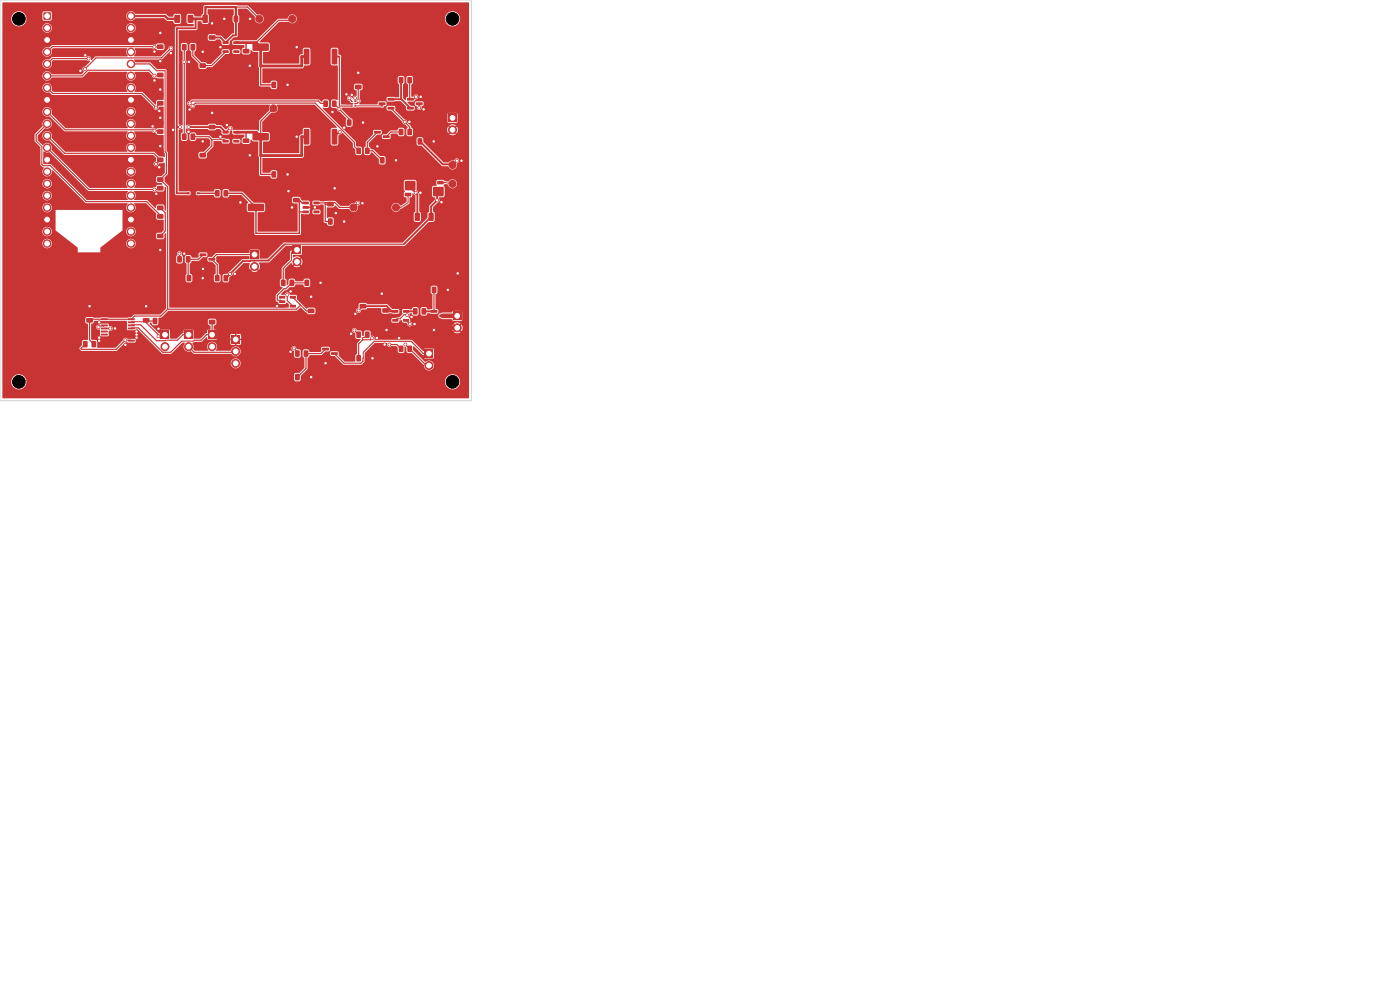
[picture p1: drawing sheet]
<svg xmlns="http://www.w3.org/2000/svg" width="297mm" height="210mm" viewBox="0 0 297 210" stroke-linecap="round" stroke-linejoin="round" font-family="sans-serif">
<g fill="#c83434">
<path d="M62.6 74.4l.8-.1 .2 .2v1l-.2 .2h-.6l-.2-.2z"/>
<path d="M64.5 74.4l.7-.1 .2 .2v1l-.1 .2h-.7l-.2-.2z"/>
<path d="M37.6 54.4l.7-.1 .3 .2v1l-.2 .2h-.6l-.2-.2z"/>
<path d="M39.5 54.4l.7-.1 .2 .2v1l-.1 .2h-.7l-.2-.2z"/>
<path d="M52.6 43.3l3.3-.1 .2 .3-.1 1.1-.2 .2h-3.1l-.2-.2z"/>
<path d="M58 43.3l3.3-.1 .2 .3-.1 1.1-.2 .2h-3.1l-.2-.2z"/>
<path d="M45.6 40.4l.7-.1 .3 .2v1l-.2 .2h-.6l-.2-.2z"/>
<path d="M47.5 40.4l.7-.1 .2 .2v1l-.1 .2h-.7l-.2-.2z"/>
</g>
<circle cx="96" cy="35" r=".75" fill="#c83434" stroke="#c83434" stroke-width=".21"/>
<g fill="#c83434">
<path d="M38.6 28.4l.7-.1 .3 .2v1l-.2 .2h-.6l-.2-.2z"/>
<path d="M40.5 28.4l.7-.1 .2 .2v1l-.1 .2h-.7l-.2-.2z"/>
<path d="M49.2 71.2h1.7v1.7h-1.7z"/>
</g>
<g fill="#c83434" stroke="#c83434" stroke-width=".21">
<circle cx="50" cy="74.5" r=".85"/>
<circle cx="50" cy="77.1" r=".85"/>
</g>
<g fill="#c83434">
<path d="M91.4 65.8h1.3l.1 .5h-1.4z"/>
<path d="M91.4 67.7h1.3l.1 .5h-1.4z"/>
<path d="M93.2 66.7h1.4l.1 .5-1.4 .1z"/>
<path d="M57.6 36.4l.8-.1 .2 .2v1l-.2 .2h-.6l-.2-.2z"/>
<path d="M59.5 36.4l.7-.1 .2 .2v1l-.1 .2h-.7l-.2-.2z"/>
<path d="M64.5 10.4l.9-.1 .2 .2v2.9l-.1 .3h-.8l-.3-.2z"/>
<path d="M70.4 10.4l.9-.1 .3 .2v2.9l-.2 .3h-.8l-.2-.2z"/>
<path d="M33.4 51.5h1.1l.2 .2v.6l-.2 .1h-1l-.2-.2z"/>
<path d="M33.4 49.6h1.1l.2 .2v.6l-.2 .2-1-.1-.2-.2z"/>
<path d="M79.4 27.8h1.3l.1 .5h-1.4z"/>
<path d="M79.4 29.7h1.3l.1 .5h-1.4z"/>
<path d="M81.2 28.7h1.4l.1 .5-1.4 .1z"/>
<path d="M44.4 67.9l1.1-.1 .2 .3v.6l-.2 .1h-1l-.2-.2z"/>
<path d="M44.4 66h1.1l.2 .2v.6l-.2 .2h-1l-.2-.2z"/>
<path d="M62.1 52.2h1.7v1.7h-1.7z"/>
</g>
<circle cx="63" cy="55.5" r=".85" fill="#c83434" stroke="#c83434" stroke-width=".21"/>
<g fill="#c83434">
<path d="M85.9 38.4h2.2v1.9h-2.2z"/>
<path d="M85.9 40.9h1.3l.1 .7h-1.4z"/>
<path d="M92.8 38.4h1.2l.1 .6-1.3 .1z"/>
<path d="M91.9 39.7h2.2v1.9h-2.2z"/>
<path d="M51.5 10.4h1.3l.1 .2v.6l-.2 .2-1.1-.1-.1-.2z"/>
<path d="M51.5 12.3h1.3l.1 .2v.6l-.2 .2-1.1-.1-.1-.2z"/>
<path d="M68.6 21.4l.8-.1 .2 .2v1l-.2 .2h-.6l-.2-.2z"/>
<path d="M70.5 21.4l.7-.1 .2 .2v1l-.1 .2h-.7l-.2-.2z"/>
<path d="M96.2 66.2h1.6v1.7h-1.6z"/>
</g>
<circle cx="97" cy="69.5" r=".85" fill="#c83434" stroke="#c83434" stroke-width=".21"/>
<g fill="#c83434">
<path d="M64.6 59.4l.7-.1 .3 .2v1l-.2 .2h-.6l-.2-.2z"/>
<path d="M66.5 59.4l.7-.1 .2 .2v1l-.1 .2h-.6l-.3-.2z"/>
<path d="M81.1 65.4h1.3l.1 .2v.6l-.2 .2-1.1-.1-.1-.2z"/>
<path d="M81.1 67.3h1.3l.1 .2v.6l-.2 .2-1.1-.1-.1-.2z"/>
</g>
<circle cx="96" cy="39" r=".75" fill="#c83434" stroke="#c83434" stroke-width=".21"/>
<g fill="#c83434">
<path d="M69.6 46.4l.7-.1 .3 .2v1l-.2 .2h-.6l-.2-.2z"/>
<path d="M71.5 46.4l.7-.1 .2 .2v1l-.1 .2h-.6l-.3-.2z"/>
</g>
<circle cx="75" cy="44" r=".75" fill="#c83434" stroke="#c83434" stroke-width=".21"/>
<g fill="#c83434">
<path d="M84.6 73.4l.8-.1 .2 .2v1l-.2 .2h-.6l-.2-.2z"/>
<path d="M86.5 73.4l.7-.1 .2 .2v1l-.1 .2h-.7l-.2-.2z"/>
<path d="M80.6 33.4l.7-.1 .3 .2v1l-.2 .2h-.6l-.2-.2z"/>
<path d="M82.5 33.4l.7-.1 .2 .2v1l-.1 .2h-.7l-.2-.2z"/>
<path d="M95.1 24.2h1.7v1.7h-1.7z"/>
</g>
<circle cx="96" cy="27.5" r=".85" fill="#c83434" stroke="#c83434" stroke-width=".21"/>
<g fill="#c83434">
<path d="M18.3 67.5h1.3l.1 .2v.6l-.2 .2-1.1-.1-.1-.2z"/>
<path d="M18.3 65.6h1.3l.1 .2v.6l-.2 .2-1.1-.1-.1-.2z"/>
<path d="M49.6 3.3h.7l.2 .1v1.1l-.1 .2h-.6l-.2-.1z"/>
<path d="M51.5 3.3h.7l.2 .1v1.1l-.1 .2h-.6l-.2-.1z"/>
<path d="M44.3 7.5h1.3l.1 .2v.6l-.2 .2-1.1-.1-.1-.2z"/>
<path d="M44.3 5.6h1.3l.1 .2v.6l-.2 .2-1.1-.1-.1-.2z"/>
<path d="M53.2 53.2h1.6v1.7h-1.6z"/>
</g>
<circle cx="54" cy="56.5" r=".85" fill="#c83434" stroke="#c83434" stroke-width=".21"/>
<g fill="#c83434">
<path d="M45.6 58.4l.7-.1 .3 .2v1l-.2 .2h-.6l-.2-.2z"/>
<path d="M47.5 58.4l.7-.1 .2 .2v1l-.1 .2h-.7l-.2-.2z"/>
<path d="M59.2 62.8h1.2l.1 .5h-1.2z"/>
<path d="M59.2 63.7h1.2l.1 .5-1.2 .1z"/>
<path d="M59.2 64.7h1.2l.1 .5h-1.2z"/>
<path d="M61.5 64.7h1.2l.1 .5h-1.2z"/>
<path d="M61.5 62.8h1.2l.1 .5h-1.2z"/>
<path d="M62.6 79.4l.8-.1 .2 .2v1l-.2 .2h-.6l-.2-.2z"/>
<path d="M64.5 79.4l.7-.1 .2 .2v1l-.1 .2h-.7l-.2-.2z"/>
<path d="M64.5 27.4l.9-.1 .2 .2v2.9l-.1 .3h-.8l-.3-.2z"/>
<path d="M70.4 27.4l.9-.1 .3 .2v2.9l-.2 .3h-.8l-.2-.2z"/>
<path d="M43 3.2l.8-.1 .3 .2v1.4l-.2 .2h-.7l-.2-.2z"/>
<path d="M46 3.2l.8-.1 .2 .2v1.4l-.1 .2h-.8l-.2-.2z"/>
<path d="M47.2 27.8h1.2l.1 .5h-1.2z"/>
<path d="M47.2 28.7h1.2l.1 .5-1.2 .1z"/>
<path d="M47.2 29.7h1.2l.1 .5h-1.2z"/>
<path d="M49.5 29.7h1.2l.1 .5h-1.2z"/>
<path d="M49.5 27.8h1.2l.1 .5h-1.2z"/>
<path d="M53.6 28.3l3.3-.1 .2 .3-.1 1.1-.2 .2h-3.1l-.1-.2z"/>
<path d="M59 28.3l3.3-.1 .1 .3v1.1l-.2 .2h-3.1l-.1-.2z"/>
<path d="M87.6 65.4h.7l.3 .1v1l-.2 .2-.6 .1-.2-.2z"/>
<path d="M89.5 65.4h.7l.2 .1v1l-.1 .2-.6 .1-.3-.2z"/>
<path d="M75.3 18h1.3l.1 .2v.6l-.2 .2-1.1-.1-.1-.2z"/>
<path d="M75.3 16.1h1.3l.1 .2v.6l-.2 .2-1.1-.1-.1-.2z"/>
<path d="M9.3 2.7h1.4v1.4h-1.4z"/>
</g>
<circle cx="10" cy="5.9" r=".8" fill="#c83434" stroke="#c83434" stroke-width=".21"/>
<path d="M9.4 8l.5-.3 .9 .1v1.4l-.8 .1a.8 .8 0 0 1-.7-.5 .8 .8 0 0 1 .1-.8z" fill="#c83434"/>
<g fill="#c83434" stroke="#c83434" stroke-width=".21">
<circle cx="10" cy="11" r=".8"/>
<circle cx="10" cy="13.6" r=".8"/>
<circle cx="10" cy="16.1" r=".8"/>
<circle cx="10" cy="18.6" r=".8"/>
</g>
<path d="M9.4 20.7l.5-.3 .9 .1v1.4l-.8 .1a.8 .8 0 0 1-.7-.5 .8 .8 0 0 1 .1-.8z" fill="#c83434"/>
<g fill="#c83434" stroke="#c83434" stroke-width=".21">
<circle cx="10" cy="23.7" r=".8"/>
<circle cx="10" cy="26.3" r=".8"/>
<circle cx="10" cy="28.8" r=".8"/>
<circle cx="10" cy="31.3" r=".8"/>
</g>
<path d="M9.4 33.4l.5-.3 .9 .1v1.4l-.8 .1a.8 .8 0 0 1-.7-.5 .8 .8 0 0 1 .1-.8z" fill="#c83434"/>
<g fill="#c83434" stroke="#c83434" stroke-width=".21">
<circle cx="10" cy="36.4" r=".8"/>
<circle cx="10" cy="39" r=".8"/>
<circle cx="10" cy="41.5" r=".8"/>
<circle cx="10" cy="44" r=".8"/>
</g>
<path d="M9.5 46l.5-.2h.6l.2 .1v1.4l-.8 .1a.8 .8 0 0 1-.8-.6 .8 .8 0 0 1 .3-.8z" fill="#c83434"/>
<g fill="#c83434" stroke="#c83434" stroke-width=".21">
<circle cx="10" cy="49.1" r=".8"/>
<circle cx="10" cy="51.7" r=".8"/>
<circle cx="27.8" cy="51.7" r=".8"/>
<circle cx="27.8" cy="49.1" r=".8"/>
</g>
<path d="M27.1 45.8h.7a.8 .8 0 0 1 .8 .7 .8 .8 0 0 1-.7 .9l-.9-.1z" fill="#c83434"/>
<g fill="#c83434" stroke="#c83434" stroke-width=".21">
<circle cx="27.8" cy="44" r=".8"/>
<circle cx="27.8" cy="41.5" r=".8"/>
<circle cx="27.8" cy="39" r=".8"/>
<circle cx="27.8" cy="36.4" r=".8"/>
</g>
<path d="M27.1 33.1h.7a.8 .8 0 0 1 .8 .8 .8 .8 0 0 1-.8 .8l-.8-.1z" fill="#c83434"/>
<g fill="#c83434" stroke="#c83434" stroke-width=".21">
<circle cx="27.8" cy="31.3" r=".8"/>
<circle cx="27.8" cy="28.8" r=".8"/>
<circle cx="27.8" cy="26.3" r=".8"/>
<circle cx="27.8" cy="23.7" r=".8"/>
</g>
<path d="M27.1 20.4h.7a.8 .8 0 0 1 .8 .8 .8 .8 0 0 1-.8 .8l-.8-.1z" fill="#c83434"/>
<g fill="#c83434" stroke="#c83434" stroke-width=".21">
<circle cx="27.8" cy="18.6" r=".8"/>
<circle cx="27.8" cy="16.1" r=".8"/>
<circle cx="27.8" cy="13.6" r=".8"/>
<circle cx="27.8" cy="11" r=".8"/>
</g>
<path d="M27.1 7.7h.7a.8 .8 0 0 1 .8 .8 .8 .8 0 0 1-.8 .8l-.8-.1z" fill="#c83434"/>
<g fill="#c83434" stroke="#c83434" stroke-width=".21">
<circle cx="27.8" cy="5.9" r=".8"/>
<circle cx="27.8" cy="3.4" r=".8"/>
</g>
<g fill="#c83434">
<path d="M86.4 20.8h1.3l.1 .5h-1.4z"/>
<path d="M86.4 22.7h1.3l.1 .5h-1.4z"/>
<path d="M88.2 21.7h1.4l.1 .5-1.4 .1z"/>
<path d="M34.1 70.2h1.7v1.7h-1.7z"/>
</g>
<circle cx="35" cy="73.5" r=".85" fill="#c83434" stroke="#c83434" stroke-width=".21"/>
<path d="M44.2 70.2h1.7v1.7h-1.7z" fill="#c83434"/>
<circle cx="45" cy="73.5" r=".85" fill="#c83434" stroke="#c83434" stroke-width=".21"/>
<g fill="#c83434">
<path d="M42.4 32.5l1.1-.1 .2 .3v.6l-.3 .1h-.9l-.2-.2z"/>
<path d="M42.4 30.6h1.1l.2 .2v.6l-.3 .2h-.9l-.2-.2z"/>
</g>
<circle cx="58" cy="23" r=".75" fill="#c83434" stroke="#c83434" stroke-width=".21"/>
<g fill="#c83434">
<path d="M32.4 67.5l.7-.1 .3 .2v1l-.2 .2h-.6l-.2-.2z"/>
<path d="M34.3 67.5l.7-.1 .2 .2v1l-.1 .2h-.7l-.2-.2z"/>
<path d="M69.4 42.9l1.3-.1 .1 .3v.5l-.2 .2h-1.1l-.1-.2z"/>
<path d="M69.4 44.8l1.3-.1 .1 .3v.5l-.2 .2h-1.1l-.1-.2z"/>
<path d="M44.3 26.5h1.3l.1 .2v.6l-.2 .2-1.1-.1-.1-.2z"/>
<path d="M44.3 24.6h1.3l.1 .2v.6l-.2 .2-1.1-.1-.1-.2z"/>
<path d="M84.6 27.4l.8-.1 .2 .2v1l-.2 .2h-.6l-.2-.2z"/>
<path d="M86.5 27.4l.7-.1 .2 .2v1l-.1 .2h-.7l-.2-.2z"/>
<path d="M41.8 40.8h.5v.4h-.5z"/>
<path d="M39.7 40.8h.5v.4h-.5z"/>
</g>
<circle cx="62" cy="4" r=".75" fill="#c83434" stroke="#c83434" stroke-width=".21"/>
<g fill="#c83434">
<path d="M73.6 25.4l.8-.1 .2 .2v1l-.2 .2h-.6l-.2-.2z"/>
<path d="M75.5 25.4l.7-.1 .2 .2v1l-.1 .2h-.7l-.2-.2z"/>
<path d="M65.3 65.5h1.3l.1 .2v.6l-.2 .2-1.1-.1-.1-.2z"/>
<path d="M65.3 63.6h1.3l.1 .2v.6l-.2 .2-1.1-.1-.1-.2z"/>
<path d="M39.1 70.2h1.7v1.7h-1.7z"/>
</g>
<circle cx="40" cy="73.5" r=".85" fill="#c83434" stroke="#c83434" stroke-width=".21"/>
<g fill="#c83434">
<path d="M33.4 9.5l1.1-.1 .2 .3v.6l-.3 .1h-.9l-.2-.2z"/>
<path d="M33.4 7.6h1.1l.2 .2v.6l-.3 .2h-.9l-.2-.2z"/>
<path d="M33.4 45.5l1.1-.1 .2 .3v.6l-.3 .1h-.9l-.2-.2z"/>
<path d="M33.4 43.6h1.1l.2 .2v.6l-.3 .2h-.9l-.2-.2z"/>
<path d="M88 45.2l.9-.1 .2 .2v1.3l-.2 .3h-.7l-.2-.2z"/>
<path d="M91 45.2l.8-.1 .2 .2v1.3l-.1 .3h-.7l-.3-.2z"/>
<path d="M47.2 8.8h1.2l.1 .5h-1.2z"/>
<path d="M47.2 9.7h1.2l.1 .5-1.2 .1z"/>
<path d="M47.2 10.7h1.2l.1 .5h-1.2z"/>
<path d="M49.5 10.7h1.2l.1 .5h-1.2z"/>
<path d="M49.5 8.8h1.2l.1 .5h-1.2z"/>
<path d="M33.4 15.5l1.1-.1 .2 .3v.6l-.3 .1h-.9l-.2-.2z"/>
<path d="M33.4 13.6h1.1l.2 .2v.6l-.3 .2h-.9l-.2-.2z"/>
<path d="M30.3 67.5h1.3l.1 .2v.6l-.2 .2-1.1-.1-.1-.2z"/>
<path d="M30.3 65.6h1.3l.1 .2v.6l-.2 .2-1.1-.1-.1-.2z"/>
<path d="M74.5 21.4h.3v.2h-.3z"/>
<path d="M74.5 21.9h.3v.2h-.3z"/>
<path d="M74.5 22.4h.3v.2h-.3z"/>
<path d="M75.2 22.4h.3v.2h-.3z"/>
<path d="M75.2 21.9h.3v.2h-.3z"/>
<path d="M75.2 21.4h.3v.2h-.3z"/>
<path d="M83.2 65.8h1.2l.1 .5h-1.2z"/>
<path d="M83.2 66.7h1.2l.1 .5-1.2 .1z"/>
<path d="M83.2 67.7h1.2l.1 .5h-1.2z"/>
<path d="M85.5 67.7h1.2l.1 .5h-1.2z"/>
<path d="M85.5 65.8h1.2l.1 .5h-1.2z"/>
<path d="M17.6 72.4l.8-.1 .2 .2v1l-.2 .2h-.6l-.2-.2z"/>
<path d="M19.5 72.4l.7-.1 .2 .2v1l-.1 .2h-.6l-.3-.2z"/>
<path d="M82.2 22.7h1.4l.1 .5h-1.4z"/>
<path d="M82.2 20.8h1.4l.1 .5h-1.4z"/>
<path d="M80.4 21.7h1.3l.1 .5-1.4 .1z"/>
<path d="M33.4 21.5l1.1-.1 .2 .3v.6l-.3 .1h-.9l-.2-.2z"/>
<path d="M33.4 19.6h1.1l.2 .2v.6l-.3 .2h-.9l-.2-.2z"/>
<path d="M76.3 64.5h1.3l.1 .2v.6l-.2 .2-1.1-.1-.1-.2z"/>
<path d="M76.3 62.6h1.3l.1 .2v.6l-.2 .2-1.1-.1-.1-.2z"/>
<path d="M33.4 33.5l1.1-.1 .2 .3v.6l-.3 .1h-.9l-.2-.2z"/>
<path d="M33.4 31.6h1.1l.2 .2v.6l-.3 .2h-.9l-.2-.2z"/>
<path d="M38.6 9.4l.7-.1 .3 .2v1l-.2 .2h-.6l-.2-.2z"/>
<path d="M40.5 9.4l.7-.1 .2 .2v1l-.1 .2h-.7l-.2-.2z"/>
<path d="M51.5 29.4h1.3l.1 .2v.6l-.2 .2-1.1-.1-.1-.2z"/>
<path d="M51.5 31.3h1.3l.1 .2v.6l-.2 .2-1.1-.1-.1-.2z"/>
<path d="M42.4 13.5l1.1-.1 .2 .3v.6l-.3 .1h-.9l-.2-.2z"/>
<path d="M42.4 11.6h1.1l.2 .2v.6l-.3 .2h-.9l-.2-.2z"/>
<path d="M75.6 70.4l.7-.1 .3 .2v1l-.2 .2h-.6l-.2-.2z"/>
<path d="M77.5 70.4l.7-.1 .2 .2v1l-.1 .2h-.7l-.2-.2z"/>
<path d="M84.6 16.4l.8-.1 .2 .2v1l-.2 .2h-.6l-.2-.2z"/>
<path d="M86.5 16.4l.7-.1 .2 .2v1l-.1 .2h-.7l-.2-.2z"/>
<path d="M62.2 42h1.2l.2 .2v.6l-.3 .2-1-.1-.2-.2z"/>
<path d="M62.2 40.1h1.2l.2 .2v.6l-.3 .2-1-.1-.2-.2z"/>
<path d="M42.4 53.8h1.3l.1 .5h-1.4z"/>
<path d="M42.4 55.7h1.3l.1 .5h-1.4z"/>
<path d="M44.2 54.7h1.4l.1 .5-1.4 .1z"/>
<path d="M21.4 67.6l1.4-.1 .1 .4h-1.4z"/>
<path d="M21.4 68.2h1.4l.1 .3-1.4 .1z"/>
<path d="M21.4 68.9l1.4-.1 .1 .4h-1.4z"/>
<path d="M21.4 69.5h1.4l.1 .3-1.4 .1z"/>
<path d="M21.4 70.2l1.4-.1 .1 .4h-1.4z"/>
<path d="M21.4 70.8h1.4l.1 .3-1.4 .1z"/>
<path d="M21.4 71.5l1.4-.1 .1 .4h-1.4z"/>
<path d="M21.4 72.1h1.4l.1 .3-1.4 .1z"/>
<path d="M27.2 72.1h1.3l.1 .3-1.4 .1z"/>
<path d="M27.2 71.5l1.3-.1 .1 .4h-1.4z"/>
<path d="M27.2 70.8h1.3l.1 .3-1.4 .1z"/>
<path d="M27.2 70.2l1.3-.1 .1 .4h-1.4z"/>
<path d="M27.2 69.5h1.3l.1 .3-1.4 .1z"/>
<path d="M27.2 68.9l1.3-.1 .1 .4h-1.4z"/>
<path d="M27.2 68.2h1.3l.1 .3-1.4 .1z"/>
<path d="M27.2 67.6l1.3-.1 .1 .4h-1.4z"/>
<path d="M90.1 74.2h1.8v1.7h-1.8z"/>
</g>
<circle cx="91" cy="77.5" r=".85" fill="#c83434" stroke="#c83434" stroke-width=".21"/>
<g fill="#c83434">
<path d="M64.2 42.8h1.2l.1 .5h-1.2z"/>
<path d="M64.2 43.7h1.2l.1 .5-1.2 .1z"/>
<path d="M64.2 44.7h1.2l.1 .5h-1.2z"/>
<path d="M66.5 44.7h1.2l.1 .5h-1.2z"/>
<path d="M66.5 42.8h1.2l.1 .5h-1.2z"/>
<path d="M88.6 29.4l.7-.1 .3 .2v1l-.2 .2h-.6l-.2-.2z"/>
<path d="M90.5 29.4l.7-.1 .2 .2v1l-.1 .2h-.7l-.2-.2z"/>
</g>
<circle cx="55" cy="4" r=".75" fill="#c83434" stroke="#c83434" stroke-width=".21"/>
<g fill="#c83434">
<path d="M68.4 73.8h1.3l.1 .5h-1.4z"/>
<path d="M68.4 75.7h1.3l.1 .5h-1.4z"/>
<path d="M70.2 74.7h1.4l.1 .5-1.4 .1z"/>
<path d="M37 3.2l1-.1 .2 .2v1.3l-.1 .3h-.9l-.2-.2z"/>
<path d="M39.8 3.2l1-.1 .2 .2v1.3l-.1 .3h-.9l-.2-.2z"/>
<path d="M91.6 60.9l.8-.1 .2 .2v1l-.2 .2h-.6l-.2-.2z"/>
<path d="M93.5 60.9l.7-.1 .2 .2v1l-.1 .2h-.7l-.2-.2z"/>
<path d="M33.4 27.5l1.1-.1 .2 .3v.6l-.3 .1h-.9l-.2-.2z"/>
<path d="M33.4 25.6h1.1l.2 .2v.6l-.3 .2h-.9l-.2-.2z"/>
<path d="M33.4 39.5l1.1-.1 .2 .3v.6l-.3 .1h-.9l-.2-.2z"/>
<path d="M33.4 37.6h1.1l.2 .2v.6l-.3 .2h-.9l-.2-.2z"/>
<path d="M39.6 58.4l.8-.1 .2 .2v1l-.2 .2h-.6l-.2-.2z"/>
<path d="M41.5 58.4l.7-.1 .2 .2v1l-.1 .2h-.6l-.3-.2z"/>
</g>
<circle cx="96" cy="58" r=".75" fill="#c83434" stroke="#c83434" stroke-width=".21"/>
<g fill="#c83434">
<path d="M75.6 75.4l.7-.1 .3 .2v1l-.2 .2h-.6l-.2-.2z"/>
<path d="M77.5 75.4l.7-.1 .2 .2v1l-.1 .2h-.7l-.2-.2z"/>
</g>
<circle cx="84" cy="44" r=".75" fill="#c83434" stroke="#c83434" stroke-width=".21"/>
<g fill="#c83434">
<path d="M59.6 59.4l.7-.1 .3 .2v1l-.2 .2h-.6l-.2-.2z"/>
<path d="M61.5 59.4l.7-.1 .2 .2v1l-.1 .2h-.6l-.3-.2z"/>
<path d="M75.6 31.4l.7-.1 .3 .2v1l-.2 .2h-.6l-.2-.2z"/>
<path d="M77.5 31.4l.7-.1 .2 .2v1l-.1 .2h-.7l-.2-.2z"/>
<path d="M57.6 17.4l.8-.1 .2 .2v1l-.2 .2h-.6l-.2-.2z"/>
<path d="M59.5 17.4l.7-.1 .2 .2v1l-.1 .2h-.7l-.2-.2z"/>
<path d="M53.6 9.3l3.3-.1 .2 .3-.1 1.1-.2 .2h-3.1l-.1-.2z"/>
<path d="M59 9.3l3.3-.1 .1 .3v1.1l-.2 .2h-3.1l-.1-.2z"/>
</g>
<g fill="#c83434" stroke="#c83434" stroke-width=".21">
<circle cx="62.4" cy="73.9" r=".3"/>
<circle cx="33.1" cy="34.8" r=".3"/>
<circle cx="32.8" cy="27.7" r=".3"/>
<circle cx="38.1" cy="53.8" r=".3"/>
<circle cx="47.6" cy="4" r=".3"/>
<circle cx="45" cy="4.9" r=".3"/>
<circle cx="80.1" cy="31" r=".3"/>
<circle cx="33.2" cy="41.1" r=".3"/>
<circle cx="21" cy="72.3" r=".3"/>
<circle cx="40" cy="27.9" r=".3"/>
<circle cx="74.6" cy="20.1" r=".3"/>
<circle cx="71" cy="40" r=".3"/>
<circle cx="58.8" cy="65" r=".3"/>
<circle cx="61" cy="18" r=".3"/>
<circle cx="66.8" cy="44" r=".3"/>
<circle cx="21" cy="71.6" r=".3"/>
<circle cx="32.8" cy="17.1" r=".3"/>
<circle cx="76" cy="15.5" r=".3"/>
<circle cx="71.3" cy="45.2" r=".3"/>
<circle cx="34" cy="13" r=".3"/>
<circle cx="26.6" cy="73.2" r=".3"/>
<circle cx="43" cy="11" r=".3"/>
<circle cx="63" cy="10" r=".3"/>
<circle cx="74.5" cy="70.8" r=".3"/>
<circle cx="34" cy="53" r=".3"/>
<circle cx="63" cy="29" r=".3"/>
<circle cx="32.4" cy="26.8" r=".3"/>
<circle cx="84.7" cy="71.7" r=".3"/>
<circle cx="86.8" cy="25.9" r=".3"/>
<circle cx="81.6" cy="73.1" r=".3"/>
<circle cx="70.5" cy="23.8" r=".3"/>
<circle cx="33.6" cy="69.7" r=".3"/>
<circle cx="95" cy="61.5" r=".3"/>
<circle cx="51" cy="43" r=".3"/>
<circle cx="61.6" cy="74.6" r=".3"/>
<circle cx="87.9" cy="68.7" r=".3"/>
<circle cx="33.8" cy="23.5" r=".3"/>
<circle cx="77" cy="26" r=".3"/>
<circle cx="69.1" cy="77.1" r=".3"/>
<circle cx="36.2" cy="11.3" r=".3"/>
<circle cx="84" cy="34" r=".3"/>
<circle cx="87.3" cy="67.2" r=".3"/>
<circle cx="43.1" cy="57" r=".3"/>
<circle cx="76.9" cy="43.1" r=".3"/>
<circle cx="89.9" cy="23.2" r=".3"/>
<circle cx="89.2" cy="20.5" r=".3"/>
<circle cx="40.1" cy="13.1" r=".3"/>
<circle cx="61.2" cy="40.6" r=".3"/>
<circle cx="33.8" cy="35.5" r=".3"/>
<circle cx="66" cy="80" r=".3"/>
<circle cx="79" cy="76" r=".3"/>
<circle cx="24.4" cy="69.7" r=".3"/>
<circle cx="43" cy="30" r=".3"/>
<circle cx="45" cy="23.9" r=".3"/>
<circle cx="39.1" cy="53.8" r=".3"/>
<circle cx="29" cy="71" r=".3"/>
<circle cx="46.8" cy="29" r=".3"/>
<circle cx="36.7" cy="27.6" r=".3"/>
<circle cx="43" cy="59" r=".3"/>
<circle cx="53" cy="4" r=".3"/>
<circle cx="17.1" cy="15" r=".3"/>
<circle cx="29" cy="71.6" r=".3"/>
<circle cx="73" cy="27.1" r=".3"/>
<circle cx="82" cy="70" r=".3"/>
<circle cx="61.7" cy="61.8" r=".3"/>
<circle cx="34" cy="7" r=".3"/>
<circle cx="40.2" cy="23.2" r=".3"/>
<circle cx="97.1" cy="58" r=".3"/>
<circle cx="31" cy="65" r=".3"/>
<circle cx="34" cy="19" r=".3"/>
<circle cx="49.8" cy="58.1" r=".3"/>
<circle cx="92.1" cy="70" r=".3"/>
<circle cx="34" cy="25" r=".3"/>
<circle cx="19" cy="65" r=".3"/>
<circle cx="73.5" cy="20" r=".3"/>
<circle cx="46.8" cy="10" r=".3"/>
<circle cx="18.1" cy="11.7" r=".3"/>
<circle cx="80" cy="71.7" r=".3"/>
<circle cx="29" cy="70.3" r=".3"/>
<circle cx="53" cy="13.9" r=".3"/>
<circle cx="73" cy="47" r=".3"/>
<circle cx="93.7" cy="42.9" r=".3"/>
<circle cx="68" cy="60" r=".3"/>
<circle cx="92" cy="30" r=".3"/>
<circle cx="61" cy="37" r=".3"/>
<circle cx="81" cy="62.3" r=".3"/>
<circle cx="66" cy="63" r=".3"/>
<circle cx="48.1" cy="26.5" r=".3"/>
<circle cx="75.4" cy="66.6" r=".3"/>
<circle cx="53" cy="33" r=".3"/>
<circle cx="97.9" cy="34.1" r=".3"/>
<circle cx="21" cy="68.4" r=".3"/>
<circle cx="34" cy="31" r=".3"/>
<circle cx="62" cy="44" r=".3"/>
<circle cx="32.8" cy="10.9" r=".3"/>
<circle cx="89.2" cy="40.9" r=".3"/>
<circle cx="92.7" cy="42.5" r=".3"/>
<circle cx="48.8" cy="58.1" r=".3"/>
<circle cx="96.9" cy="34.1" r=".3"/>
<circle cx="18" cy="14.6" r=".3"/>
<circle cx="39.1" cy="13.1" r=".3"/>
<circle cx="36.2" cy="10.3" r=".3"/>
<circle cx="88.2" cy="40.9" r=".3"/>
<circle cx="88.9" cy="22.8" r=".3"/>
<circle cx="40.2" cy="21.9" r=".3"/>
<circle cx="33.1" cy="22.8" r=".3"/>
<circle cx="72" cy="23.2" r=".3"/>
<circle cx="75.3" cy="20.8" r=".3"/>
<circle cx="82.6" cy="73.1" r=".3"/>
<circle cx="40" cy="26.9" r=".3"/>
<circle cx="76.1" cy="65.9" r=".3"/>
<circle cx="48.8" cy="27.2" r=".3"/>
<circle cx="38.2" cy="26.9" r=".3"/>
<circle cx="75.9" cy="43.1" r=".3"/>
<circle cx="76" cy="21.4" r=".3"/>
<circle cx="86" cy="73.1" r=".3"/>
<circle cx="86.9" cy="68.7" r=".3"/>
<circle cx="18.8" cy="12.4" r=".3"/>
<circle cx="60.9" cy="62.5" r=".3"/>
<circle cx="74.1" cy="20.8" r=".3"/>
<circle cx="72.1" cy="28" r=".3"/>
<circle cx="20.9" cy="69.4" r=".3"/>
<circle cx="23.4" cy="69.7" r=".3"/>
<circle cx="32.8" cy="9.9" r=".3"/>
<circle cx="75.2" cy="70.1" r=".3"/>
<circle cx="40.9" cy="22.5" r=".3"/>
<circle cx="32.8" cy="16.1" r=".3"/>
<circle cx="32.8" cy="40.2" r=".3"/>
<circle cx="26.6" cy="72.2" r=".3"/>
<circle cx="88.2" cy="20.5" r=".3"/>
<circle cx="85.8" cy="25.9" r=".3"/>
<circle cx="33.6" cy="71.3" r=".3"/>
<circle cx="78.9" cy="71.7" r=".3"/>
<circle cx="86.4" cy="66.9" r=".3"/>
</g>
<g fill="none" stroke="#c83434" stroke-width=".25">
<path d="M10 18.6l1.2 1.2h18.9l3 3 .9-.9M18.8 12.4h-7.7l-1.1 1.2M27.8 13.6h4l1.4 1.4h1.8M34 7v1.1M34 13v1.1M34 19v1.1M34 9.9h-22.9l-1.1 1.1M34 15.9l-.1 .2h-1.1l-1.2-1.2h-13l-1.2 1.2h-7.4M36.2 10.3l-2 2h-13.9l-2.3 2.3M39.1 10v19M40.9 10v1.8l2.1 2.1h1.9l3-2.9M43 11v1.1"/>
<path d="M45 5v1.1M46.5 4h1.1M46.8 10h1.1M50 1.5h2.5l2.5 2.5M51.9 4h1.1M53 14v1.1M59.9 18h1.1M60.7 10h2.2M62 4l-.3 .3h-2.6l-4.7 4.8M72 12v10.5h2.7M76 15.5v1.1M76 18.5v3.2l-.3 .3"/>
<path d="M86.9 17v3.9l.2 .2h.6l.5-.6M8.9 34.9l.3 .2h1.5l7.6 7.7h12.8l2.9 2.9v.2M10 28.8l3.7 3.7h18.9l1.4 1.4-.9 .9M10 23.7l3.8 3.8h18.8l.2 .2h1l.2 .2M10 26.3l-2.3 2.3v1.3M10 31.3l8.9 8.9h14.8l.3-.3M34 25v1.1M34 31v1.1M35.3 32.5v4.3l-1.3 1.3 1.6 1.6v25.9M40.2 21.9l.5-.5h26.8l.6 .5 1 .1M40.9 22.5l.6-.6h25.4l8.3 8.3v.9l.9 .9M40.9 29h3.4l.6 .6v1.4l-1.9 1.9"/>
<path d="M43 30v1.1M45 29.6h.1M45 24v1.1M46.8 29h1.1M48.8 27.2l-.9 .9M53 33v1.1M58 23l-2.7 2.7v3.3M59.9 37h1.1M60.7 29h2.2M70.9 22l3.2 3.2v.8M71 40v1.1M73.5 20v2h1.2"/>
<path d="M74.1 21l.6 .5M75.3 20.8v.7M75.9 26h1.1M76 21.4h.1M80.1 30v1.1M80.1 28.1l-2.2 2.1v1.8h1.2l2 2M82.9 34h1.1M82.9 23l4 3.9v1.1M85.1 28h-2.2l-1 1M90.9 30h1.1M34 51.9v1.1M34 44.1l1.1 1.1v3.8l-1.1 1.1"/>
<path d="M38.1 53.8v1.2M41.9 59h1.1M43.1 54.1l-1 .9h-2.2v3.8l.2 .2M43.1 56v1.1M51 43v1.1M54 54h-8.1l-1 1 1.2 1.2v2.8M59.7 44h2.2M60.4 51.8h25.3M61.2 40.6h1.6M61.3 55.7l-1.2 1.2v3.1M63 53l-.5 .5h-.7M64.9 44h1.9"/>
<path d="M69 43v4h1.1M69 43h2l1.1 1h2.9l.9-.9M69 43l-1.9 .1M70.1 45.2h1.2M71.9 47h1.1M96 58h1.1M19 65v1.1M21 71.6h1.1M21 68.4h1.1M21 72.3h1.1M21.1 69.1l-.2 .3M22.1 69.7h1.3"/>
<path d="M26.6 72.2l-2 1.9h-7.2l-.2-.2 .9-.9M27.9 71.6h1.1M27.9 71h1.1M27.9 70.3h1.1M28.9 69.6h.4l5.2 5.1h1.7l2.4-2.3M28.9 68.9h.9l3.4 3.4h1.9M30.8 68.3h.2M31 65v1.1M31 68v.4l2.7 2.7M31 68.1h1.9M33.7 71.3h-.1M35.6 65.6l-1.5 1.4h-5.6l-.6 .7h-8.7l-.2 .3v4.1l.9 .9"/>
<path d="M40 73.5l1.2 1.2h8.6l.2-.2M40 71h-1.2l-1.2 1.2h-1.4M45 68.3v2.7h-1.2l-1.2 1.2h-1.4M58.8 65h1.1M60.9 62.5v1.3l1.2 1.2M62.1 63.1l2.9 2.9h1M62.4 73.9l.7 .8v.3M62.4 63.3h.1M63.8 64.7l-.9 .9h-27.3M65.1 60h-3.2l-1.2 1.3h-.5l-1.4 1.4v1M66 63v1.1M66.9 60h1.1"/>
<path d="M69.1 74.1l-1 .9h-3.2v3.2l-1.8 1.8M69.1 76v1.1M70.9 75l2.1 2h3.6l.4-.4v-.6M75.2 70.1l.9 .9M76.9 71.8l.1 .3M77 72.1l-.9 .8v3.1M77 65l-.9 .9M77.1 74.7l2.3-2.3h7.8l2.6 2.6h1.2M77.9 71l-.6 .6h-.3M77.9 76h1.1M78.9 71.7l-.3 .4h-1.6M82.6 73.1h1.6l.9 .9"/>
<path d="M85 67.5v.1M86 73.1h.1M86 73.1l4.5 4.4h.5M86.1 68l.8 .8M86.3 66.8l.1 .1M92.1 61.5h.1M92.1 61.5v4.6M93.9 61.5h1.1M64.9 80h1.1"/>
</g>
<path d="M52.2 9.1v1.8M55.3 10v8h2.8M52.2 28.1v1.8M55.3 29v8h2.8M42 41h4.1M47.9 41h3.4l3 3v5.5h9.2v-7M62.8 42.5h.7M63.5 45h1.4M63.5 42.5l.6 .6h.8M69 43.3h1.1" fill="none" stroke="#c83434" stroke-width=".3"/>
<path d="M40.4 4h3.1M50.1 9.1h4.3l.9 .9v4h8.7v-2h1M50.1 28.1h4.3l.9 .9v4h8.7v-4h1M83.9 67h-1.9v3h10.1v-2" fill="none" stroke="#c83434" stroke-width=".6"/>
<g fill="none" stroke="#c83434" stroke-width=".4">
<path d="M40.4 4h1.1v2h-4v35h2.4M50 4v3.5h-.6l-1.5 1.6-1.1-1.1h-1.8M71 12h1M85.1 17v4.1M37.5 27h.7M40 27h6.8l1.1 1.1M72.1 28l-1.1 1M74.1 20.8v.2M81.1 22v.5M82.9 21.1h2.3l1.9 1.9M87 39.4v.3l1.5 1.5v4.8M88.9 22v.8"/>
<path d="M89.1 30l4.9 4.9h1.9M95.9 34.9h.1M96.9 34.1l-.9 .9-.1-.1M60.4 51.8l-3.5 3.5-5.4 .1-3.6 3.6M93 40.6l-.3 .3v1.6l-1.2 1.3v2.2l-5.8 5.8M77 65l5-.1 1.1 1.2M81 62.3v.8h-4M81.8 65.9l.2 .2h1.9M86.1 66.1h2M89.9 66.1h2.2"/>
</g>
<path d="M92.1 68l1.6 1.5h3.3M93.9 67h3.1" fill="none" stroke="#c83434" stroke-width="1"/>
<g fill="none" stroke="#c83434" stroke-width=".21">
<path d="M35 15v17.2l.3 .3M7.7 29.9l1.2 1.2v3.8M44.9 29.6h.1M45.1 29.6h2.4l.4 .4M75.7 22h-.4M81.1 22.5h-5.8M93.4 38.7h1.1l1.5 .3M61.8 53.5v1.7l-.5 .5M86.6 41.3v1.7l-1.6 1h-1M22.1 69l-.1 .1h-.9M26.6 72.2h1.1l.2 .1M28.9 69.6h-.9l-.1 .1"/>
<path d="M28.9 68.9h-.9l-.1 .1M30.8 68.3h-2.8l-.1 .1M33.7 71.1h.1M33.7 71.1v.2M36.2 72.2l-1.1 .1M41.2 72.2l-.2 .2h-2.4M58.8 63.7h.7l.4 .3M77 71.6l-.1 .2M77.1 74.7l-.1 1.3M85 67.6h-.8l-.3 .4M86.3 66.8h-.6l-.7 .7"/>
</g>
<path d="M27.8 3.4h7.2l.6 .6h2M43.5 4l.1-2.5h6.4v2.5" fill="none" stroke="#c83434" stroke-width=".5"/>
<g fill="#c83434">
<path d="M28.4 40.5l6.1 .1 .4-.2v-.7h.2l.1 .1v4.8l-.3-.1v-.8l-.2-.3h-1.2a.53 .53 0 0 0-.4 .7h-.2l-1.7-1.6-2.7-.1v-.2a1.13 1.13 0 0 0-.1-1.6z"/>
<path d="M9.2 32.2l.7 .1h.6l8.2 8.2h8.3l.2 .2a1.15 1.15 0 0 0-.1 1.7h-8.7l-7.5-7.5-1.7-.2z"/>
<path d="M.5 .6l98.9-.1 .1 .1-.1 83.9h-98.8l-.1-3.6h1.9a1.6 1.6 0 0 0 1.3 1.7 1.6 1.6 0 0 0 1.8-1.2 1.6 1.6 0 0 0-1-1.9h57.9v1l.4 .4h31.6v.2a1.61 1.61 0 0 0 2.4 1.3 1.61 1.61 0 0 0 0-2.8 1.61 1.61 0 0 0-2.4 1.3h-30.9l.3-.4v-.8l1.4-1.4v-2.3l.5-.7h2.5l.6-.5h1.2l.1 .6 .9 .1 1.9 1.8 3.7 .1 .7-.6 .1-1.9 2.1-2.1 2.5-.1 .1 .2a.53 .53 0 0 0 .3 .6 .53 .53 0 0 0 .6-.1l1.1 .1 .3 .3v.9l.4 .2 .9-.1 .1-1.2h.3l.2 1.2 1.1 .1 2.5 2.6a1.06 1.06 0 0 0 1.4 1 1.06 1.06 0 0 0 .6-1.5 1.06 1.06 0 0 0-1.7-.2l-2.5-2.5-.1-.8h.2l1.8 1.8h.3l.1 .6 .1 .2 1.9-.1 .1-1.9-.2-.1h-1.8l-.3 .5-2.5-2.4h-7.8a.66 .66 0 0 0-.2-.7 .66 .66 0 0 0-.6-.2l-.1-.7-.2-.4h-.8l-.3 .1-.1 1-.2 .1-.2-.1-.1-1-1-.1a.53 .53 0 0 0-.5-.5 .53 .53 0 0 0-.5 .6 .53 .53 0 0 0 .6 .4l.2 1.2 1 .2-.7 .9v2.1l-.4 .5v1.2h-2.3l-1.2-1.2v-.8l-.3-.2h-1.3l-.3 .3h-1.2l.2-.2 .9-.2 .1-.6-.2-.2h-1.5l-.2 .3 .1 .5-.3 .3h-2.2l-.3-.6h-.8l-.4 .4v1l.4 .5v2.1l-1 1h-1l-.2 .4h-57.9a1.6 1.6 0 0 0-2.1 1.4h-1.9v-3.9h48.4v.2a1.06 1.06 0 0 0 1.7 .8 1.06 1.06 0 0 0 0-1.8 1.06 1.06 0 0 0-1.7 .8h-48.4v-25.2h8.5v.2a1.01 1.01 0 0 0 1.7 .4 1.01 1.01 0 0 0-.3-1.7 1.01 1.01 0 0 0-1.4 1.1h-8.5v-2.6h8.5v.2a1 1 0 0 0 1.3 .7 1 1 0 0 0 .7-1.2h.8l4.6 3.6 .1 1h4.8v-1l1-.7h4.5v.2a1.01 1.01 0 0 0 1.7 .4 1.01 1.01 0 0 0-.4-1.7 1.01 1.01 0 0 0-1.3 1.1h-4.5l3.2-2.6h1.3v.2a1.01 1.01 0 0 0 1.7 .5 1.01 1.01 0 0 0-.4-1.7 1.01 1.01 0 0 0-1.3 1h-1.3l.5-.3v-4.4h-14.2v4.4h-.8a1 1 0 0 0-1.2-.8 1 1 0 0 0-.8 1.1h-8.5v-5.1h8.5v.2a1 1 0 0 0 1.7 .5 1 1 0 0 0-.3-1.7 1 1 0 0 0-1.4 1h-8.5v-2.5h8.5v.2a1 1 0 0 0 1.7 .4 1 1 0 0 0-.3-1.6 1 1 0 0 0-1.4 1h-8.5v-2.5h8.5v.2a1.01 1.01 0 0 0 1.7 .4 1.01 1.01 0 0 0-.3-1.7 1.01 1.01 0 0 0-1.4 1.1h-8.5v-10.5h6.8l.1 1.4 1.2 1.2v3.8l.8 .6a1.04 1.04 0 0 0 .3 1.8 1.04 1.04 0 0 0 1.3-1.3l7.2 7h8.8l.1 .1a1.03 1.03 0 0 0 0 1.5 1.03 1.03 0 0 0 1.5 0 1.03 1.03 0 0 0-.2-1.5l2.6-.1 2.1 2.2v.9l.1 .3 1.5 .2v2.2l-.5 .5-1 .1-.1 .9 .4 .3h1.2l.2-.3v-.7l.3-.2v16l-1.2 1.2h-5.5l-.7 .6-.8 .1-8.7-.1-.2 .3v.7l.1 .2 .5 .3v3.2l-1.2 .2-.1 1.1-.5 .7 .4 .4h7.4l1.9-1.7h1.9l.3-.3v-.3l-.2-.2h-1.5l-.3-.2a.54 .54 0 0 0-.7 .5l-1.6 1.6h-3.9v-1.5l-.3-.2h-.8l-.2-.2v-2.6h1.1a.9 .9 0 0 0 .8 .6v1.2l.3 .3 1.4-.1 .2-1.1a.55 .55 0 0 0 .8-.6 .55 .55 0 0 0-.8-.4l-.1-.4-.2-.2h-1.3l-.9 .4-.2 .3h-1.1v-.5l.5-.3 .2-.4h6.9v1.7l.2 .2 1.4 .1 .4-.2h.3l5.3 5.2 1.8-.1 2.4-2.3h.5v.2a1.1 1.1 0 0 0 0 1.3 1.1 1.1 0 0 0 1.3 .3l.6 .6h8a1.06 1.06 0 0 0 1.5 .3 1.06 1.06 0 0 0 .2-1.6h11.1l.1 .4 .4 .3 .1 1.3 .9 .1 .4-.4v-1l-.2-.4-.7-.1a.52 .52 0 0 0-.5-.6 .52 .52 0 0 0-.5 .4h-11.1l-.1-.1a1.16 1.16 0 0 0-1.8 .7h-3l-.1-.1a1.09 1.09 0 0 0-.1-1.6 1.09 1.09 0 0 0-1.5 .1 1.09 1.09 0 0 0 0 1.5l-2.9 .1-.3-.4 .1-.6-.3-.7 .5-.2h1.5l1-1 .3 .5 1.8 .1 .2-.2v-.8h2.8v.8h.6v.2h-.6l.1 1h.9v-.6h.3v.6h.7l.2-.2 .1-.8h-.7v-.2h.7l-.2-1h-.8v.6h-.3v-.6h-.8l-.2 .2h-2.8l-.1-1-.6-.2-.1-.5h50.5l.3 .8 .5-.4 .2 .2-.5 .5h.1a1.14 1.14 0 0 0 1.3 0l-.5-.5 .2-.2 .5 .4 .1-.1a1.15 1.15 0 0 0-.1-1.3l-.5 .5-.2-.2 .5-.5h-.1a1.14 1.14 0 0 0-1.3 0l.5 .5-.2 .2-.5-.5-.3 .6h-50.5v-.3l.5-.2 .1-.2-.1-.9h37.2v.4l.2 .2h1.4a.44 .44 0 0 1 .2-.4 .44 .44 0 0 1 .5 0l.1 .4 .7 .1 .3 .2a.54 .54 0 0 0 .5 .5 .54 .54 0 0 0 .6-.4 .54 .54 0 0 0-.5-.6v-.5l-.3-.3 .2-.5-.1-.4h.5l.4 .4h.9l.2-.3v-1.1h.4v1.1l.4 .3 3.4-.1v.5l.2 .2 .7 .2h1.9l.3 .4 1.9-.1 .1-1.9-.2-.2h-1.8l-.3 .4h-2.1l-.6 .3-.1 .2h-2.5l.2-.3 2 .1 .3-.3-.1-.6-.5-.3v-2.9l.4-.5v-1l-.2-.4h-.8l-.4 .4v1l.3 .5v3l-1 .1-.3-.4-.8-.1-.4 .4h-.4l-.2-.3-.8-.1-.5 .5h-1.8l-.2 .3 .1 .7-.5 .6-1.7 .3-.2 .3h-37.2l-.3-.2h-1l-.4 .2v.8l.1 .3 .5 .2v.8l-.7 .1-.1 .6-1.4 1.2h-1.4v-1.7l-.2-.2-1.8 .1-.2 .6-.3 .1-1.1 1.1h-1.3l-.1-.1-.1-1.7h-1.9l-.3 .7-2-2a.25 .25 0 0 1 .2-.3 .25 .25 0 0 1 .2 .4l.4 .2 .9-.1 .1-1.5 .7-.1 1.5-1.4h27.1l.8-.7 1.6 1.4 1.2 .1 .4-.3v-.6h8.7a.52 .52 0 0 0 .5 .6 .52 .52 0 0 0 .5-.6l.2-.1 .8-.1 .4-.2h2.8l.1 .9 .3 .2 3.2 .1 .3-.4-.1-.6-1.4-.1-1.1-1h-4.1l-.5-.3-1.3 .2-.1 .9-.5 .5h-8.7v-.3l-.3-.2h-1.2l-.4 .2-2-2-.1-.9h-1.3a.64 .64 0 0 0-1.1-.4l-.2 .3h-.7l.7-.9 .6-.1 .6-.6h.9l.3-.6h1.6l.2 .5 .3 .1h.8l.2-.4v-1l-.4-.4h-.8l-.3 .6h-1.6l-.3-.6h-.8l-.4 .4v.8l-.4 .1v-.9l-.4-.5v-1.9l1.3-1.4 .4 .5 .5-.4 .2 .2-.5 .5a1.14 1.14 0 0 0 1.4 0l-.5-.5 .2-.2 .5 .4 .1-.1a1.14 1.14 0 0 0-.1-1.3l-.5 .5-.2-.2 .5-.5h-.1a1.45 1.45 0 0 0-1.4 0v-.5l1.8-.1 .1-1.7 .1-.2 21.6 .1 5.1-5.1 1.2-.2 .1-.2v-1.4l-.3-.4v-.9l.9-1a.81 .81 0 0 0 .4-1.1l.8-.1 .3-.2v-1.9a.33 .33 0 0 1-.2-.4 .33 .33 0 0 1 .4-.3l.5 .2a.96 .96 0 0 0 1.4 .7 .96 .96 0 0 0 .3-1.6 .96 .96 0 0 0-1.5 .2l-.9-.1-.3-.3h-1.1l-.3 .2-.1 .7 .2 .3-.8 .2-.3 .3v1.7l.3 .3 .4 .1v.3l-1.2 1.4v1.2l-.4 .5v.9l-5.3 5.3-25.1-.1-3.6 3.5-1.6-.1v-1.7l-.2-.2-1.8 .1-.3 .7h-6.9l-.9 .8h-.8l-.2 .3 .1 .6 .9 .1 .8 .8v1.7l-.4 .5v1l.3 .4h.9l.2-.4v-1l-.4-.5v-1.9l-.6-.7v-.8l.3-.3 6.8 .1v.6l-1.6 .1-3 3-1 .1-.1 1.3 .4 .4 .9-.1 .1-1 3-3h1.3l.1 .2a1.14 1.14 0 0 0 .1 1.2l.5-.4 .2 .2-.5 .5h.1a1.14 1.14 0 0 0 1.3 0l-.5-.5 .2-.2 .5 .4 .1-.1a1.45 1.45 0 0 0-.1-1.4l2.2-.1 3.5-3.4h1.3v.9l-.4 .4v1.6l-1.7 1.8v2.1l-.4 .5v1l.1 .3 .5 .2-1.5 1.6 .1 1.3 .3 .1 .2 .4 .2 .1h1.2l.4-.3 .4 .4-.1 .7-25.2-.1-.1-10.7h1.5v1l.4 .4 .9-.1 .1-1.3h.4v1l.4 .5v2.1l-.2 .4v1l.2 .4h.8l.4-.4v-1l-.1-.3-.5-.2 .1-2.1 .4-.6h1.5l.8-.7 .9-.1 .1-.6-.2-.3h-1.4l-.3 .2 .1 .6-.3 .3h-1.2l-.2-.5-.2-.1h-.9l-.2 .4h-.4l-.2-.3a.58 .58 0 0 0-.5-.9 .58 .58 0 0 0-.5 .9l-.2 .3h-1.5v-14.9l-1-1.1v-.8l.7-.9v-4.4l-.3-.4 .1-17-.3-.3h-1.8l-1.4-1.4-3.1-.1-.4-.4 .1-.2h5.7l2-1.8a.53 .53 0 0 0 .5-.5 .53 .53 0 0 0-.5-.5 .53 .53 0 0 0-.5 .5l-1.7 1.7h-5.5l-.1-.2 .2-.1a1.21 1.21 0 0 0 0-1.4l3.7-.1 .4 .2h.4l.4 .2h1l.4-.3v-.7l-.4-.4h-1l-.4 .3-.7 .1h-21.3l-.7 .5a1.01 1.01 0 0 0-1.4 .8 1.01 1.01 0 0 0 1.1 1.1 1.01 1.01 0 0 0 .8-1.4l.4-.4h15.6l.1 .2a1.18 1.18 0 0 0 .1 1.5l-6.8 .1-.8 .7-.2-.1a.53 .53 0 0 0-.3-.6 .53 .53 0 0 0-.6 .1h-7.3l-.6 .5a1.02 1.02 0 0 0-1.5 .5 1.02 1.02 0 0 0 .8 1.4 1.02 1.02 0 0 0 1.2-1l-.1-.4 .4-.3h7.1l.7 .2-1 1.1a.58 .58 0 0 0-.6 .5 .58 .58 0 0 0 .3 .6l-.6 .6h-6.2a1.04 1.04 0 0 0-1.6-.5 1.04 1.04 0 0 0 0 1.6 1.04 1.04 0 0 0 1.6-.5h6.5l1.3-1.2h8.1l.2 .2a1.03 1.03 0 0 0 0 1.4 1.03 1.03 0 0 0 1.5 0 1.03 1.03 0 0 0-.1-1.5l2.9-.1 .9 .8a.64 .64 0 0 0 .9 .5l1.5 .2v4.5h-1.4l-.3 1-2.7-2.6-1.8-.2a1.04 1.04 0 0 0 0-1.4 1.04 1.04 0 0 0-1.4-.1 1.04 1.04 0 0 0-.1 1.5l-15.6 .1-.5-.4a1.01 1.01 0 0 0-.7-1.5 1.01 1.01 0 0 0-1.2 1.2 1.01 1.01 0 0 0 1.4 .8l.7 .6h18.8l2.7 2.5a.54 .54 0 0 0 .5 .6 .54 .54 0 0 0 .5-.6l.2-.1 .9 .1v4.5h-1.2l-.3 .2-.6-.2-4.2-.1a1.05 1.05 0 0 0 .2-1.5 1.05 1.05 0 0 0-1.6 0 1.05 1.05 0 0 0 .1 1.5l-13.1 .1-3.1-3 .1-.4h15.8a1 1 0 0 0 1.5 .8 1 1 0 0 0 0-1.7 1 1 0 0 0-1.5 .7v.2h-15.8a1.01 1.01 0 0 0-1.2-1 1.01 1.01 0 0 0-.8 1.4 1.01 1.01 0 0 0 1.5 .5l3.3 3.2h13.3a1.05 1.05 0 0 0-.1 1.6 1.05 1.05 0 0 0 1.5 0 1.05 1.05 0 0 0-.1-1.6h3.8l.4 .3h.4l.5 .4h1.2v3.6l.3 .4v.6l-.2 .2-1.1-.2-1-1h-4.1l-.1-.1a1.04 1.04 0 0 0-.1-1.5 1.04 1.04 0 0 0-1.4 .1 1.04 1.04 0 0 0 0 1.4l-13.1 .1-3-3a1.01 1.01 0 0 0-.7-1.4 1.01 1.01 0 0 0-1.2 1.1 1.01 1.01 0 0 0 1.4 .8l3.3 3.2h18.7l.7 .6v.6a.55 .55 0 0 0-.5 .7 .55 .55 0 0 0 .7 .4l.5-.6 1.2-.1v2.2l-.7 .6-.8 .1-.4 .3 .1 1 1.1 .1 .1 .4h-.9l-.5 .5-.7 .2h-3.7l-.1-.2a1.04 1.04 0 0 0 0-1.5 1.04 1.04 0 0 0-1.5 .1 1.04 1.04 0 0 0 .1 1.5l-8.1 .1-3.4-3.4h11.2a1 1 0 0 0 1.5 .8 1 1 0 0 0 0-1.7 1 1 0 0 0-1.5 .7v.2h-11.2l-4.7-4.7a1.05 1.05 0 0 0-.5-1.4 1.05 1.05 0 0 0-1.3 .4l-1.1-1.1v-.9l1.5-1.6a1.04 1.04 0 0 0 1.5-.7 1.04 1.04 0 0 0-1.2-1.2 1.04 1.04 0 0 0-.8 1.5l-1.7 1.8h-6.8v-22.6h8.5a1.01 1.01 0 0 0 1 .9 1.01 1.01 0 0 0 1-.9h15.8v.2a1 1 0 0 0 1.1 .7 1 1 0 0 0 .9-1h8.3v35.2l.2 .2 2.9 .1 .2-.1 .1-.4h1l.1 .3 .2 .2h3.5l.3 .5h.8l.4-.4v-1h.4v1l.4 .4h.8l.3-.5h2.5l1.5 1.5-.3 .5 .1 1.5 1.4 .2v4.4l.4 .4 9.4-.1 .2-.3v-4.1h1.6l.2-.2v-.4h.6v.4l.2 .2h1.3l.2-.2v-.5l-.2-.2h-1.3l-.2 .3h-.6l.1-.6-.9-.1v-.2h.9l-.1-.4v-.6h.6v.4l.2 .2 2.2-.1v3.6l.2 .3h.4l.2 .5 .2 .1 1-.1 .1-1.3-.4-.4-1.1 .1 .1-2.2h1.3l.4-.4 .9 .7h2a1 1 0 0 0 1.2 .6 1 1 0 0 0 .8-1h7v.2a1.03 1.03 0 0 0 1 .8 1.03 1.03 0 0 0 1-.6l1.8-1.1 .1-1.3 .5-.2 .1-.7h.2l.4 .5v3.3l-.3 .5v1.4l.4 .4h.7l.4-.3v-1.5l-.4-.4v-3.7l-.6-.8 .1-1.9-.2-.2-.2-.2h-1.9l-.3 .2-.1 .2v1.8a.33 .33 0 0 1 .2 .4 .33 .33 0 0 1-.2 .2v.8l.6 .2v.9l-1.4 .8a.97 .97 0 0 0-1-.5 .97 .97 0 0 0-.9 .8h-7l-.1-.2a.55 .55 0 0 0 .5-.6 .55 .55 0 0 0-.5-.5 .55 .55 0 0 0-.6 .5 1.17 1.17 0 0 0-1.3 .6h-1.8l-1.2-1.1-3 .1-.3-.2h-1.1l-.3 .4h-.6l-.2-.3h-1.4l-.7-.8h-1.1l-.4 .3 .1 .8 .3 .2 .8 .2v5.8h-8.3l-.1-.1v-3.9l1.4-.2 .2-.3-.1-1.4-.3-.2h-2.1l-2.4-2.3-2.7-.1-.2-.4-.3-.1h-.8l-.2 .4h-.4l-.4-.4h-.6l-.3 .1-.2 .4h-3.5l-.3 .3h-1l-.3-.3-2.3-.1 .1-13.1 .6-.1 .2 .1-.1 .7-.3 .4v1l.3 .4 1-.1 .1-1.3h.4v1l.4 .4h.8l.3-.6h2.4l.5 .4v1.2l-1.3 1.3h-.8l-.4 .2v.9l.4 .3 1.3-.1 .1-1.1 1.3-1.3 .1-1.2h1.6l.3 .5 1.2 .1 .3-.3v-.4h.6v.4l.2 .2 1.2 .1 .3-.3v-.5l-.3-.3-1.2 .1-.2 .3h-.6l-.2-.3-.9-.2h-2.4l-.8-.6h-2.7l-.2-.5-.2-.1h-.7l-.4 .4h-.4l-.4-.5 .1-.7 .4 .2 4.1-.1 .5 .3 1.1-.1 .3-.2h.6l.5 .3v.6l.3 .3 1.3-.1 .1-.7 .5-.2 .1 .7 .2 .2 2.3 .1v.5l-.4 .2-.1 .2v.7l.2 .3h1.4l.2-.3 .1-.6 .5 .4h1l.1 3.1 .1 .3v3.6l.4 .4h2l.2 .4 .3 .1h.8l.2-.4v-1l-.4-.4h-.8l-.3 .5h-1.6v-3.1l8.6-.1 .2-.3v-2.2h1l.3-.4v-3l-.3-.4-1.1 .2-.2 1.1-.4 .1-.3 .3-.1 3.7-7.6-.1v-2.3l1.3-.2 .2-1.5-.4-.4-1.3-.1v-2l1.9-2a1.06 1.06 0 0 0 1.3-.3 1.06 1.06 0 0 0-.1-1.3l8-.1 4.8 4.8-.1 .1-1 .1-.2 .3-.1 3 .2 .2 .2 .2 1.1-.2 .2-.2v-1.8l.9-.5 2.1 2.1 .1 .9 .5 .6 .1 1 .3 .1 .9-.1 .1-1.3h.4l.1 1.3 1 .1 .2-.1 .2-.5h.3l1.3 1.4 .1 .8 .2 .4h.8l.3-.1 .1-.3v-1.2l-.4-.2h-.8l-1.3-1.4h-.6l-.5-.7 .1-.7 1.5-1.5h1.2v.5l.3 .2h7.1l.1 1.3 1 .1 4.2 4.3 1.4 .1a1.01 1.01 0 0 0 1.3 .6 1.01 1.01 0 0 0 .6-1.3 .53 .53 0 0 0 .4-.6 .53 .53 0 0 0-.6-.4 .53 .53 0 0 0-.5 .5 1.16 1.16 0 0 0-1.2 .4l-1-.1-4.3-4.2v-.7l-.2-.4h-.9l-.3 .4h-5.8l.3-.2-.1-.7 .3-.3h1.2l.2 .5 .2 .1 1-.1 .1-1.3-.4-.4h-.8l-.3 .6h-1.5l-.8 .8h-.8l-.2 .3h-1.2l.2-.2 .9-.2 .1-.5-.1-.3h-1.5l-.3 .2 .1 .7-1.6 1.6v.9l-.4 .5h-.4l-.4-.4h-.7l-.2-.2-.1-.9-6.9-6.9 .1-.2h.8l.4-.2v-1.2l-.4-.4h-.8l-.3 .5-.7-.5h-26.9l-.5 .3a.55 .55 0 0 0-.4 .6 .55 .55 0 0 0 .6 .5 .52 .52 0 0 0 .5 .5 .52 .52 0 0 0 .5-.6l.2-.2 15.7 .1-.3 .6 .1 .6-2.1 2.1-.1 2.2-.5-.3-5.1 .1a.56 .56 0 0 0-.1-.7 .56 .56 0 0 0-.8 0l-.5 .6-1-.9-.9-.1-.4-.2h-1.2l-.4 .2-4.1-.1-.5 .2v-13l.2-.5-.2-.4v-1.7l.4-.5v-1h.4v1l.4 .5v1l1.5 1.4v1l.4 .2h1l.5-.4h1.1l2.7-2.7 .8-.1 .1-.6h.6v.4l.2 .2 1.2 .1 .3-.3v-.5l-.3-.3-1.2 .1-.2 .3h-.6l-.2-.3h-1.3l-.2 .2v.7l-2.2 2.2h-.8l-.5-.4h-.8l-1.4-1.5-.1-.7 .4-.5v-1l-.4-.4h-.8l-.2 .4h-.4l-.4-.4h-.7l-.3 .4v1l.4 .5v1.7l-.2 .4 .2 .5v12.9l-.2 .1-.7-.2v-19.9l.1-.1h3.7l.2-.3 .1-1.6h.7l.1 .4 .3 .2h1l.2-.4v-1.4l-.3-.5 .2-.8h5.4v1.1l-.2 .3-.1 1.1 .3 .5v2l-.4 .2-1.3 1.2-1-.8-.9-.1-.5-.3-1.2 .1-.2 .3v.7l.4 .4 1.1-.1 .3-.2h.7l.4 .4v.5l.2 .2h1.3l.2-.2v-.4h.6v.4l.2 .2 2.3 .1v.5l-.4 .2-.1 .2v.8l.3 .2h1.3l.2-.3 .1-.6 .5 .4h1l.1 3.1 .1 .3v3.6l.3 .3 2.1 .1 .2 .4 .3 .1h.8l.2-.4v-1l-.4-.4h-.8l-.3 .5h-1.6v-3.1h8.5l.4-.6h.9l.3-.3 .1-3.1h4.2l.1 3.1 .3 .3 1.1-.1 .1 .2v7.1l-.2 .1-.3-.1-.9 .1-.1 1.3 .2 .4h.9l.4 .7 .4 .1 1.4 1.4-.1 1.4 .2 .4h.8l.3-.1 .1-1.3-2.3-2.3v-.3l9.5-.1 .1 .6 .9 .1 2.3 2.3 .1 .4 .5 .2 .6 .5-.3 .6v1l.2 .4h.8l.3-.1 .1-1.4h7.2l.3 .8 .5-.4 .2 .2-.5 .5h.1a1.14 1.14 0 0 0 1.3 0l-.5-.5 .2-.2 .5 .4 .1-.1a1.14 1.14 0 0 0-.1-1.3l-.5 .5-.2-.2 .5-.5h-.1a1.14 1.14 0 0 0-1.3 0l.5 .5-.2 .2-.5-.5-.3 .6h-7.2l-.3-.3-.1-.4-.8-.8-.2-.3-.4-.3-1.2-1.2h10.3l.1 1.9 1.9 .1 .2-.2v-1.8l-.2-.1-1.8-.1-.2 .2h-10.3l-.7-.7v-.7l-.3-.2-1.3-.1-.3 .4h-.7l.7-.5v-.6l-.2-.2h-1.4l-.4 .7h-3.7l-.1-.2a.72 .72 0 0 0 .1-1.1h5.7v.4l.2 .2h2.7l1.2 1.1v.6l.3 .3 1.4-.1 .2-.3-.1-.6-.8-.1-.6-.6h1.5l.1 .6 .3 .1a.57 .57 0 0 0 .5 .8 .57 .57 0 0 0 .6-.8l.4-.2v-.6l-.3-.2h-1.4l-.2 .3h-1.5l-.1-.1 .1-.1 1.3-.1 .4-.4a.54 .54 0 0 0 .5-.6 .54 .54 0 0 0-.5-.5 .54 .54 0 0 0-.6 .5l-.4-.1v-2.4l.4-.5v-1l-.4-.4h-.8l-.2 .4v1l.4 .5v2.4l-.4 .3-.1 .6-.6-.5v-2.8l.3-.5v-1l-.4-.4h-.8l-.2 .4v1l.3 .5-.1 2.6-2.3-.1-.3 .4h-5.7v-1.6l.5-.3 .1-.2v-.8l-.4-.3-1.1 .1-.3 .2v.9l.6 .4v.9l-.2 .2a.62 .62 0 0 0-.7 .4 .55 .55 0 0 0-.7-.4 .55 .55 0 0 0-.4 .7l.8 .7 .5 .1v.2h-2.7l.1-9.9a.51 .51 0 0 0-.6-.7v-1l-.4-.4h-.9l-.4 .4h-4.2l-.4-.4h-.9l-.4 .4v.9l-.4 .1-.3 .3-.1 1.7h-7.5l-.1-2.4 1.3-.2 .1-1.5-.3-.4h-1.7l-.1-.2 4.1-4.1 2-.1a.98 .98 0 0 0 1.2 .3 .98 .98 0 0 0 .5-1h31.5v.2a1.61 1.61 0 0 0 2.4 1.3 1.61 1.61 0 0 0 0-2.8 1.61 1.61 0 0 0-2.4 1.3h-31.5v-.2a1.03 1.03 0 0 0-1.1-.6 1.03 1.03 0 0 0-.9 .9h-2l-4.5 4.5h-4.8l-.3 .4h-.6l.8-1h.7l.3-.3v-2.6l.3-.5-.1-1.1-.2-.3v-1.2l1.9-.1 1.7 1.7a.99 .99 0 0 0 .7 1.5 .99 .99 0 0 0 1.2-1.2 .99 .99 0 0 0-1.5-.7l-2-1.9-9-.2-.3 .3-.1 1.5-.4 .7h-1.4l-.2-.4-.2-.2h-1l-.3 .3v1.6l.3 .3 1.1-.1v.6h-3.6l-.3 .3h-8.3a1 1 0 0 0-1.1-1 1 1 0 0 0-.9 1.1h-15.8v-.2a1.01 1.01 0 0 0-1.1-.9 1.01 1.01 0 0 0-.9 1.1h-8.5v-2.1h1.9v.2a1.6 1.6 0 0 0 2.3 1.3 1.6 1.6 0 0 0 .3-2.6h4v1.3l.4 .3 1.4-.1 .2-.8h15.8v.2a1.06 1.06 0 0 0 .9 .7 1.06 1.06 0 0 0 1-.5h6.1l.6 .5 1.3 .1 .1 .3 .3 .3h1l.3-.4v-1.4l-.3-.4-1.1 .1-.3 .5h-.9l-.7-.6h-6.4a1.05 1.05 0 0 0-1.2-.5 1.05 1.05 0 0 0-.7 1.1h-15.8v-.8l-.4-.3h-1.3l-.3 .4h-4a1.61 1.61 0 0 0-2.6 1.1h-1.9z"/>
</g>
<path d="M0 0h100v85h-100z" fill="none" stroke="#d0d2cd" stroke-width=".21"/>
<g fill="#fff" stroke="#fff" stroke-width=".21">
<circle cx="62.4" cy="73.9" r=".15"/>
<circle cx="33.1" cy="34.8" r=".15"/>
<circle cx="32.8" cy="27.7" r=".15"/>
<circle cx="38.1" cy="53.8" r=".15"/>
<circle cx="47.6" cy="4" r=".15"/>
<circle cx="45" cy="5" r=".15"/>
<circle cx="80.1" cy="31.1" r=".15"/>
<circle cx="33.2" cy="41.1" r=".15"/>
<circle cx="21" cy="72.3" r=".15"/>
<circle cx="40" cy="27.9" r=".15"/>
<circle cx="74.6" cy="20.1" r=".15"/>
<circle cx="71" cy="39.9" r=".15"/>
<circle cx="58.8" cy="64.9" r=".15"/>
<circle cx="61" cy="18" r=".15"/>
<circle cx="66.8" cy="44" r=".15"/>
<circle cx="21" cy="71.6" r=".15"/>
<circle cx="32.8" cy="17.1" r=".15"/>
<circle cx="76" cy="15.4" r=".15"/>
<circle cx="71.2" cy="45.2" r=".15"/>
<circle cx="34" cy="13" r=".15"/>
<circle cx="26.6" cy="73.2" r=".15"/>
<circle cx="43" cy="11" r=".15"/>
<circle cx="62.9" cy="10" r=".15"/>
<circle cx="74.5" cy="70.8" r=".15"/>
<circle cx="34" cy="53" r=".15"/>
<circle cx="62.9" cy="29" r=".15"/>
<circle cx="32.4" cy="26.8" r=".15"/>
<circle cx="84.7" cy="71.7" r=".15"/>
<circle cx="86.8" cy="25.9" r=".15"/>
<circle cx="81.6" cy="73.1" r=".15"/>
<circle cx="70.5" cy="23.8" r=".15"/>
<circle cx="33.6" cy="69.7" r=".15"/>
<circle cx="95" cy="61.5" r=".15"/>
<circle cx="51" cy="42.9" r=".15"/>
<circle cx="61.6" cy="74.6" r=".15"/>
<circle cx="87.9" cy="68.8" r=".15"/>
<circle cx="33.8" cy="23.5" r=".15"/>
<circle cx="77" cy="26" r=".15"/>
<circle cx="69.1" cy="77" r=".15"/>
<circle cx="36.2" cy="11.3" r=".15"/>
<circle cx="84" cy="34" r=".15"/>
<circle cx="87.3" cy="67.2" r=".15"/>
<circle cx="43.1" cy="57.1" r=".15"/>
<circle cx="76.9" cy="43.1" r=".15"/>
<circle cx="89.9" cy="23.2" r=".15"/>
<circle cx="89.2" cy="20.5" r=".15"/>
<circle cx="40.1" cy="13.1" r=".15"/>
<circle cx="61.2" cy="40.5" r=".15"/>
<circle cx="33.8" cy="35.5" r=".15"/>
<circle cx="66" cy="80" r=".15"/>
<circle cx="79" cy="76" r=".15"/>
<circle cx="24.4" cy="69.7" r=".15"/>
<circle cx="43" cy="30" r=".15"/>
<circle cx="45" cy="24" r=".15"/>
<circle cx="39.1" cy="53.8" r=".15"/>
<circle cx="29" cy="71" r=".15"/>
<circle cx="46.8" cy="29" r=".15"/>
<circle cx="36.7" cy="27.6" r=".15"/>
<circle cx="43" cy="59" r=".15"/>
<circle cx="53.1" cy="4" r=".15"/>
<circle cx="17.1" cy="15" r=".15"/>
<circle cx="29" cy="71.6" r=".15"/>
<circle cx="73" cy="27.1" r=".15"/>
<circle cx="82" cy="70" r=".15"/>
<circle cx="61.7" cy="61.8" r=".15"/>
<circle cx="34" cy="7" r=".15"/>
<circle cx="40.2" cy="23.2" r=".15"/>
<circle cx="97.1" cy="58" r=".15"/>
<circle cx="31" cy="64.9" r=".15"/>
<circle cx="34" cy="19" r=".15"/>
<circle cx="49.8" cy="58.1" r=".15"/>
<circle cx="92.1" cy="70" r=".15"/>
<circle cx="34" cy="25" r=".15"/>
<circle cx="19" cy="64.9" r=".15"/>
<circle cx="73.5" cy="20" r=".15"/>
<circle cx="46.8" cy="10" r=".15"/>
<circle cx="18.1" cy="11.7" r=".15"/>
<circle cx="79.9" cy="71.7" r=".15"/>
<circle cx="29" cy="70.3" r=".15"/>
<circle cx="53" cy="14" r=".15"/>
<circle cx="73" cy="47" r=".15"/>
<circle cx="93.7" cy="42.9" r=".15"/>
<circle cx="68" cy="60" r=".15"/>
<circle cx="92" cy="30" r=".15"/>
<circle cx="61" cy="37" r=".15"/>
<circle cx="81" cy="62.3" r=".15"/>
<circle cx="66" cy="62.9" r=".15"/>
<circle cx="48.1" cy="26.5" r=".15"/>
<circle cx="75.4" cy="66.6" r=".15"/>
<circle cx="53" cy="32.9" r=".15"/>
<circle cx="97.9" cy="34.1" r=".15"/>
<circle cx="21" cy="68.4" r=".15"/>
<circle cx="34" cy="31" r=".15"/>
<circle cx="61.9" cy="44" r=".15"/>
<circle cx="32.8" cy="10.9" r=".15"/>
<circle cx="89.2" cy="40.9" r=".15"/>
<circle cx="92.7" cy="42.5" r=".15"/>
<circle cx="48.8" cy="58.1" r=".15"/>
<circle cx="96.9" cy="34.1" r=".15"/>
<circle cx="18" cy="14.6" r=".15"/>
<circle cx="39.1" cy="13.1" r=".15"/>
<circle cx="36.2" cy="10.3" r=".15"/>
<circle cx="88.2" cy="40.9" r=".15"/>
<circle cx="88.9" cy="22.8" r=".15"/>
<circle cx="40.2" cy="21.9" r=".15"/>
<circle cx="33.1" cy="22.8" r=".15"/>
<circle cx="72" cy="23.2" r=".15"/>
<circle cx="75.3" cy="20.8" r=".15"/>
<circle cx="82.6" cy="73.1" r=".15"/>
<circle cx="40" cy="27" r=".15"/>
<circle cx="76.1" cy="65.9" r=".15"/>
<circle cx="48.8" cy="27.2" r=".15"/>
<circle cx="38.2" cy="27" r=".15"/>
<circle cx="75.9" cy="43.1" r=".15"/>
<circle cx="76" cy="21.4" r=".15"/>
<circle cx="86" cy="73.1" r=".15"/>
<circle cx="86.9" cy="68.8" r=".15"/>
<circle cx="18.8" cy="12.4" r=".15"/>
<circle cx="60.9" cy="62.5" r=".15"/>
<circle cx="74.1" cy="20.8" r=".15"/>
<circle cx="72.1" cy="28" r=".15"/>
<circle cx="20.9" cy="69.4" r=".15"/>
<circle cx="23.4" cy="69.7" r=".15"/>
<circle cx="32.8" cy="9.9" r=".15"/>
<circle cx="75.2" cy="70.1" r=".15"/>
<circle cx="40.9" cy="22.5" r=".15"/>
<circle cx="32.8" cy="16.1" r=".15"/>
<circle cx="32.8" cy="40.2" r=".15"/>
<circle cx="26.6" cy="72.2" r=".15"/>
<circle cx="88.2" cy="20.5" r=".15"/>
<circle cx="85.8" cy="25.9" r=".15"/>
<circle cx="33.6" cy="71.3" r=".15"/>
<circle cx="78.9" cy="71.7" r=".15"/>
<circle cx="86.4" cy="66.9" r=".15"/>
<circle cx="50" cy="72" r=".5"/>
<circle cx="50" cy="74.5" r=".5"/>
<circle cx="50" cy="77.1" r=".5"/>
<circle cx="63" cy="53" r=".5"/>
<circle cx="63" cy="55.5" r=".5"/>
<circle cx="97" cy="67" r=".5"/>
<circle cx="97" cy="69.5" r=".5"/>
<circle cx="96" cy="25" r=".5"/>
<circle cx="96" cy="27.5" r=".5"/>
<circle cx="54" cy="54" r=".5"/>
<circle cx="54" cy="56.5" r=".5"/>
<circle cx="10" cy="3.4" r=".5"/>
<circle cx="10" cy="5.9" r=".5"/>
<circle cx="10" cy="8.5" r=".5"/>
<circle cx="10" cy="11" r=".5"/>
<circle cx="10" cy="13.6" r=".5"/>
<circle cx="10" cy="16.1" r=".5"/>
<circle cx="10" cy="18.6" r=".5"/>
<circle cx="10" cy="21.2" r=".5"/>
<circle cx="10" cy="23.7" r=".5"/>
<circle cx="10" cy="26.3" r=".5"/>
<circle cx="10" cy="28.8" r=".5"/>
<circle cx="10" cy="31.3" r=".5"/>
<circle cx="10" cy="33.9" r=".5"/>
<circle cx="10" cy="36.4" r=".5"/>
<circle cx="10" cy="39" r=".5"/>
<circle cx="10" cy="41.5" r=".5"/>
<circle cx="10" cy="44" r=".5"/>
<circle cx="10" cy="46.6" r=".5"/>
<circle cx="10" cy="49.1" r=".5"/>
<circle cx="10" cy="51.7" r=".5"/>
<circle cx="27.8" cy="51.7" r=".5"/>
<circle cx="27.8" cy="49.1" r=".5"/>
<circle cx="27.8" cy="46.6" r=".5"/>
<circle cx="27.8" cy="44" r=".5"/>
<circle cx="27.8" cy="41.5" r=".5"/>
<circle cx="27.8" cy="39" r=".5"/>
<circle cx="27.8" cy="36.4" r=".5"/>
<circle cx="27.8" cy="33.9" r=".5"/>
<circle cx="27.8" cy="31.3" r=".5"/>
<circle cx="27.8" cy="28.8" r=".5"/>
<circle cx="27.8" cy="26.3" r=".5"/>
<circle cx="27.8" cy="23.7" r=".5"/>
<circle cx="27.8" cy="21.2" r=".5"/>
<circle cx="27.8" cy="18.6" r=".5"/>
<circle cx="27.8" cy="16.1" r=".5"/>
<circle cx="27.8" cy="13.6" r=".5"/>
<circle cx="27.8" cy="11" r=".5"/>
<circle cx="27.8" cy="8.5" r=".5"/>
<circle cx="27.8" cy="5.9" r=".5"/>
<circle cx="27.8" cy="3.4" r=".5"/>
<circle cx="35" cy="71" r=".5"/>
<circle cx="35" cy="73.5" r=".5"/>
<circle cx="45" cy="71" r=".5"/>
<circle cx="45" cy="73.5" r=".5"/>
<circle cx="40" cy="71" r=".5"/>
<circle cx="40" cy="73.5" r=".5"/>
<circle cx="91" cy="75" r=".5"/>
<circle cx="91" cy="77.5" r=".5"/>
</g>
<g fill="#000" stroke="#000" stroke-width=".21">
<circle cx="4" cy="4" r="1.35"/>
<circle cx="96" cy="4" r="1.35"/>
<circle cx="4" cy="81" r="1.35"/>
<circle cx="96" cy="81" r="1.35"/>
</g>
</svg>
